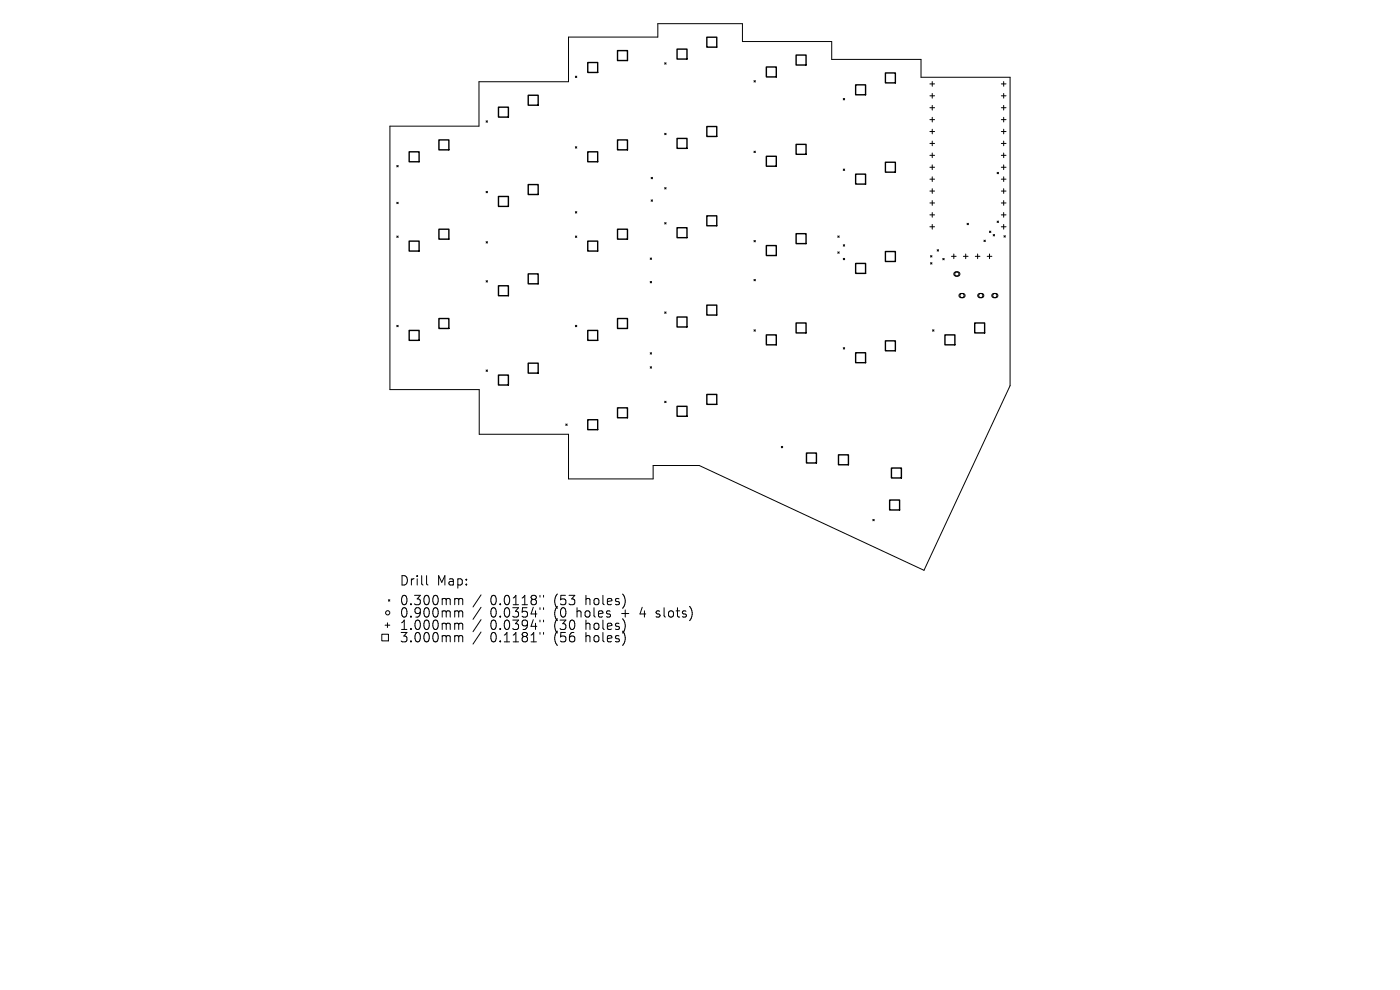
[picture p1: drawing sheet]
<svg xmlns="http://www.w3.org/2000/svg" width="297mm" height="210mm" viewBox="0 0 297 210" stroke-linecap="round" stroke-linejoin="round" font-family="sans-serif">
<defs><g id="words">
<g font-size="2.8">
<text x="84.7" y="124.5">Drill</text>
<text x="92.6" y="124.5">Map:</text>
<text x="84.7" y="128.7">0.300mm</text>
<text x="84.7" y="131.3">0.900mm</text>
<text x="104" y="128.7">0.0118&quot;</text>
<text x="104" y="131.3">0.0354&quot;</text>
<text x="117.7" y="128.7">(53</text>
<text x="117.7" y="131.3">(0</text>
<text x="122.6" y="131.3">holes</text>
<text x="124.5" y="128.7">holes)</text>
<text x="132.3" y="131.3">+</text>
<text x="136.5" y="131.3">4</text>
<text x="140.1" y="131.3">slots)</text>
<text x="84.7" y="133.9">1.000mm</text>
<text x="84.7" y="136.5">3.000mm</text>
<text x="104" y="133.9">0.0394&quot;</text>
<text x="104" y="136.5">0.1181&quot;</text>
<text x="117.7" y="133.9">(30</text>
<text x="117.7" y="136.5">(56</text>
<text x="124.5" y="133.9">holes)</text>
<text x="124.5" y="136.5">holes)</text>
</g>
</g></defs>
<g fill="none" stroke="#000" stroke-width=".21">
<path d="M122.1 16.2l.3 .3M122.4 16.2l-.3 .3M141 13.3l.3 .3M141.3 13.3l-.3 .3M160 17.1l.3 .3M160.3 17.1l-.3 .3M197.3 17.8h1M197.8 17.3v1M197.8 19.8v1M212.4 17.8h1M212.9 17.3v1M212.9 19.8v1"/>
<path d="M82.7 26.8h18.9v-9.5h19v-9.4h19v-2.9h17.9v3.8h18.9v3.8h19v3.8h18.9v65.4l-18.3 39.2-47.7-22.3h-9.7v2.9h-18v-9.5h-18.9v-9.5h-19zM84.2 35.1l.3 .3M84.5 35.1l-.3 .3M103.1 25.6l.3 .3M103.4 25.6l-.3 .3M122.1 31.1l.3 .3M122.4 31.1l-.3 .3M138.1 37.6l.3 .3M138.4 37.6l-.3 .3M141 28.3l.3 .3M141 39.8l.3 .3M141.3 28.3l-.3 .3"/>
<path d="M141.3 39.8l-.3 .3M160 32.1l.3 .3M160.3 32.1l-.3 .3M178.9 20.9l.3 .3M178.9 35.9l.3 .3M179.2 20.9l-.3 .3M179.2 35.9l-.3 .3M197.3 33h1M197.3 30.4h1M197.3 20.3h1M197.3 22.9h1M197.3 25.4h1"/>
<path d="M197.3 27.9h1M197.3 35.5h1M197.3 38h1M197.8 22.4v.9M197.8 24.9v1M197.8 27.4v1M197.8 29.9v1M197.8 32.5v1M197.8 35v1M197.8 37.5v1M211.5 36.6l.3 .3M211.8 36.6l-.3 .3"/>
<path d="M212.4 33h1M212.4 30.4h1M212.4 20.3h1M212.4 22.9h1M212.4 25.4h1M212.4 27.9h1M212.4 35.5h1M212.4 38h1M212.9 22.4v.9M212.9 24.9v1M212.9 27.4v1M212.9 29.9v1"/>
<path d="M212.9 32.5v1M212.9 35v1M212.9 37.5v1M84.2 50.1l.3 .3M84.2 42.9l.3 .3M84.5 50.1l-.3 .3M84.5 42.9l-.3 .3M103.1 59.5l.3 .3M103.1 40.6l.3 .3M103.1 51.3l.3 .3M103.4 59.5l-.3 .3M103.4 40.6l-.3 .3"/>
<path d="M103.4 51.3l-.3 .3M122.1 44.9l.3 .3M122.1 50.1l.3 .3M122.4 44.9l-.3 .3M122.4 50.1l-.3 .3M137.9 54.7l.3 .3M137.9 59.7l.3 .3M138.1 42.4l.3 .3M138.2 54.7l-.3 .3M138.2 59.7l-.3 .3M138.4 42.4l-.3 .3M141 47.2l.3 .3"/>
<path d="M141.3 47.2l-.3 .3M160 51l.3 .3M160 59.3l.3 .3M160.3 51l-.3 .3M160.3 59.3l-.3 .3M177.7 50l.3 .3M177.7 53.4l.3 .3M178 50l-.3 .3M178 53.4l-.3 .3M178.9 51.9l.3 .3M178.9 54.8l.3 .3M179.2 51.9l-.3 .3"/>
<path d="M179.2 54.8l-.3 .3M197.3 40.5h1M197.3 43.1h1M197.3 45.6h1M197.3 48.1h1M197.4 54.2l.3 .3M197.4 55.7l.3 .3M197.7 54.2l-.3 .3M197.7 55.7l-.3 .3M197.8 40v1M197.8 42.6v1M197.8 45.1v1"/>
<path d="M197.8 47.6v1M198.8 53l.3 .3M199.1 53l-.3 .3M200 54.8l.3 .3M200.3 54.8l-.3 .3M201.8 54.4h1M202.3 53.9v1M202.5 57.8l.9-.1 .2 .3v.3l-.3 .3-.7-.1-.2-.3zM204.4 54.4h1M204.9 53.9v1M205.2 47.4l.3 .3M205.5 47.4l-.3 .3"/>
<path d="M206.9 54.4h1M207.4 53.9v1M208.7 51l.3 .2M209 51l-.3 .2M209.4 54.4h1M209.9 49l.3 .3M209.9 53.9v1M210.2 49l-.3 .3M210.7 49.7l.3 .3M211 49.7l-.3 .3M211.5 46.9l.3 .3M211.8 46.9l-.3 .3"/>
<path d="M212.4 40.5h1M212.4 43.1h1M212.4 45.6h1M212.4 48.1h1M212.9 40v1M212.9 42.6v1M212.9 45.1v1M212.9 47.6v1M213 50l.3 .3M213.3 50l-.3 .3M84.2 69l.3 .3M84.5 69l-.3 .3"/>
<path d="M103.1 78.5l.3 .3M103.4 78.5l-.3 .3M122.1 69l.3 .3M122.4 69l-.3 .3M137.9 74.8l.3 .3M137.9 77.8l.3 .3M138.2 74.8l-.3 .3M138.2 77.8l-.3 .3M141 66.2l.3 .3M141.3 66.2l-.3 .3M160 70l.3 .3M160.3 70l-.3 .3"/>
<path d="M178.9 73.7l.3 .3M179.2 73.7l-.3 .3M197.8 70l.3 .3M198.1 70l-.3 .3M203.6 62.4l.9-.1 .2 .2v.4l-.3 .2h-.7l-.3-.3zM207.5 62.4l1-.1 .2 .2v.4l-.4 .2h-.6l-.3-.3zM210.5 62.4l.9-.1 .3 .2v.4l-.4 .2h-.6l-.3-.3zM120 89.9l.3 .3M120.3 89.9l-.3 .3M141 85.1l.3 .3M141.3 85.1l-.3 .3M165.7 94.7l.3 .3"/>
<path d="M166 94.7l-.3 .3M185.2 110.2l.3 .3M185.5 110.2l-.3 .3M81 134.5h1.4v1.4h-1.4zM81.7 132.6h1M82.2 132.1v1M82.4 127.2l.3 .3M82.7 127.2l-.3 .3M90.5 122.1v1.7l.3 .3M96.7 127h.3l.3 .2M96.7 129.6h.3l.3 .3M96.7 132.2h.3l.3 .3"/>
<path d="M96.7 134.8h.3l.3 .3M97.3 127.2l.3-.2h.5l.1 1.3M97.3 127.2v1.1M97.3 129.9v1M97.3 132.5v1M97.3 135.1v1.1M97.3 129.9l.3-.3 .5 .1 .1 1.2M97.3 132.5l.3-.3 .5 .1 .1 1.2M97.3 135.1l.3-.3 .5 .1 .1 1.3M102.1 126.2l-1.8 2.6M102.1 128.8l-1.8 2.6M102.1 131.4l-1.8 2.6"/>
<path d="M102.1 134.1l-1.8 2.5M114.6 126.3v.4M114.6 128.9v.4M114.6 131.5v.4M114.6 134.2v.3M115.3 126.3v.4M115.3 128.9v.4M115.3 131.5v.4M115.3 134.2v.3M139.2 130.8l.2 .1M139.3 129.7v.4"/>
<circle cx="203" cy="58.1" r=".45"/>
<circle cx="204.1" cy="62.7" r=".45"/>
<circle cx="208.1" cy="62.7" r=".45"/>
<circle cx="211" cy="62.7" r=".45"/>
<circle cx="82.2" cy="130" r=".45"/>
</g>
<g fill="none" stroke="#000" stroke-width=".3">
<path d="M124.7 13.3h2.1v2.1h-2.1zM131 10.7h2.1v2.1h-2.1zM143.6 10.4h2.1v2.1h-2.1zM149.9 7.9h2.2v2.1h-2.2zM162.6 14.2h2.1v2.1h-2.1zM168.9 11.7h2.1v2.1h-2.1zM181.5 18h2.1v2.1h-2.1zM187.8 15.5h2.1v2.1h-2.1zM86.8 32.2h2.1v2.1h-2.1zM93.1 29.7h2.1v2.1h-2.1zM105.7 22.7h2.2v2.1h-2.2zM112.1 20.2h2.1v2.1h-2.1z"/>
<path d="M112.1 39.2h2.1v2.1h-2.1zM124.7 32.2h2.1v2.1h-2.1zM131 29.7h2.1v2.1h-2.1zM143.6 29.4h2.1v2.1h-2.1zM149.9 26.8h2.2v2.1h-2.2zM162.6 33.2h2.1v2.1h-2.1zM168.9 30.6h2.1v2.1h-2.1zM181.5 36.9h2.1v2.1h-2.1zM187.8 34.4h2.1v2.1h-2.1zM86.8 51.1h2.1v2.2h-2.1zM93.1 48.6h2.1v2.1h-2.1zM105.7 41.7h2.2v2.1h-2.2z"/>
<path d="M112.1 58.1h2.1v2.1h-2.1zM124.7 51.1h2.1v2.2h-2.1zM131 48.6h2.1v2.1h-2.1zM143.6 48.3h2.1v2.1h-2.1zM149.9 45.8h2.2v2.1h-2.2zM162.6 52.1h2.1v2.1h-2.1zM168.9 49.6h2.1v2.1h-2.1zM181.5 55.9h2.1v2.1h-2.1zM187.8 53.4h2.1v2.1h-2.1zM86.8 70.1h2.1v2.1h-2.1zM93.1 67.6h2.1v2.1h-2.1zM105.7 79.6h2.2v2.1h-2.2z"/>
<path d="M105.7 60.6h2.2v2.1h-2.2zM112.1 77h2.1v2.1h-2.1zM124.7 70.1h2.1v2.1h-2.1zM131 67.6h2.1v2.1h-2.1zM143.6 67.3h2.1v2.1h-2.1zM149.9 64.7h2.2v2.1h-2.2zM162.6 71h2.1v2.1h-2.1zM168.9 68.5h2.1v2.1h-2.1zM181.5 74.8h2.1v2.1h-2.1zM187.8 72.3h2.1v2.1h-2.1zM200.5 71h2.1v2.1h-2.1zM206.8 68.5h2.1v2.1h-2.1z"/>
<path d="M124.7 89h2.1v2.1h-2.1zM131 86.5h2.1v2.1h-2.1zM143.6 86.2h2.1v2.1h-2.1zM149.9 83.7h2.2v2.1h-2.2zM171.1 96.1h2.1v2.1h-2.1zM177.9 96.5h2.1v2.1h-2.1zM189.1 99.3h2.1v2.1h-2.1zM188.7 106.1h2.1v2.1h-2.1z"/>
</g>
<use href="#words"/>
</svg>
